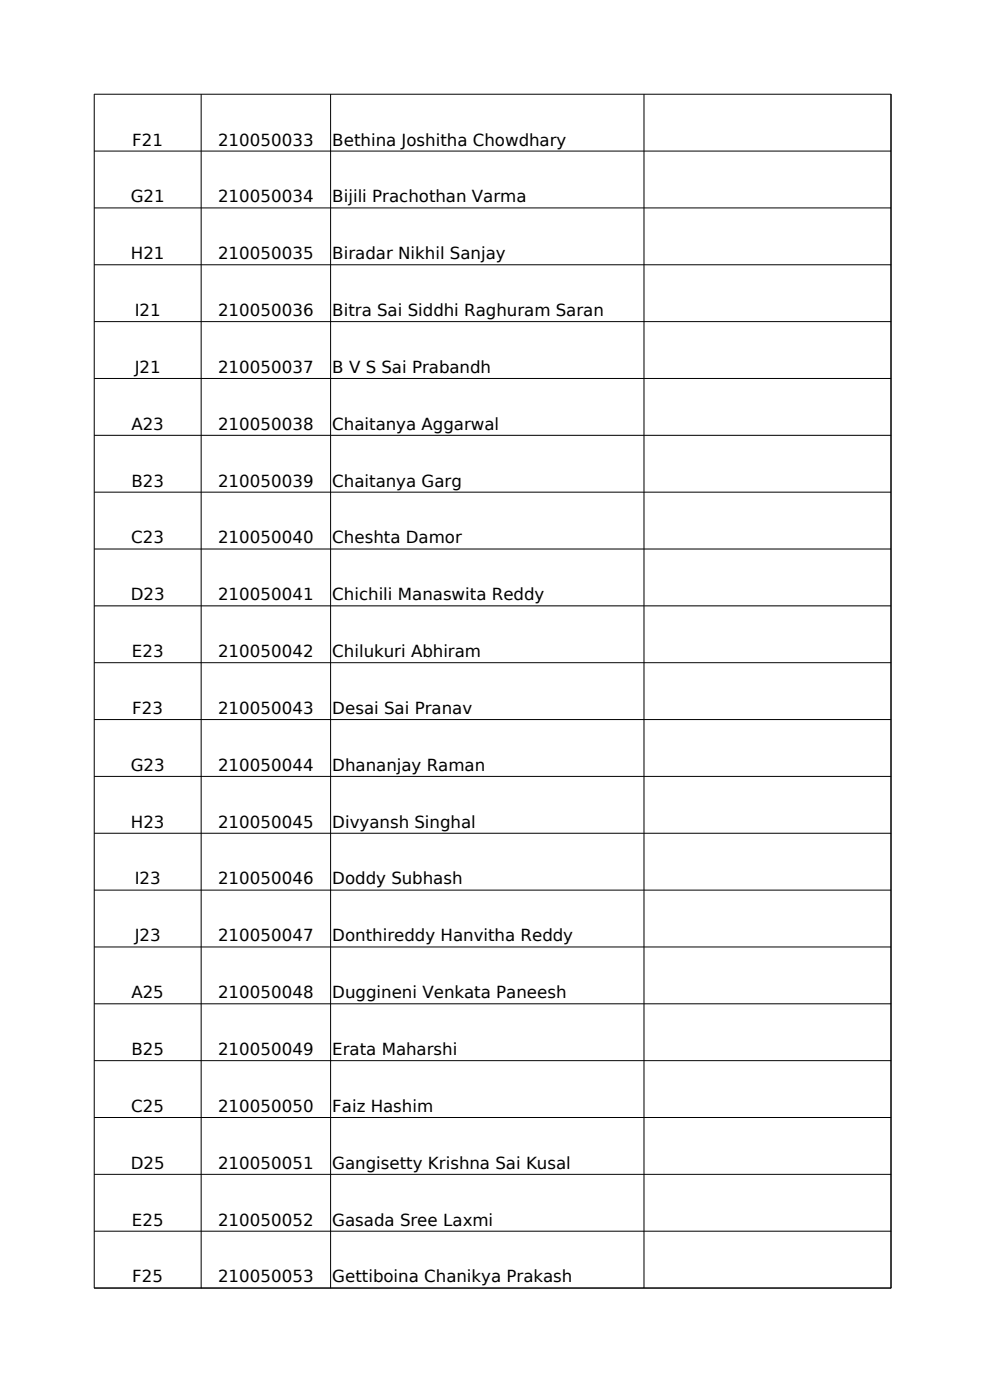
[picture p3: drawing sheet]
<svg xmlns="http://www.w3.org/2000/svg" width="210mm" height="297mm" viewBox="0 0 210 297" stroke-linecap="round" stroke-linejoin="round" font-family="sans-serif">
<defs><g id="words">
<g font-size="3.5">
<text x="28.1" y="30.9">F21</text>
<text x="46.2" y="30.9">210050033</text>
<text x="70.5" y="30.9">Bethina Joshitha Chowdhary</text>
<text x="27.7" y="42.9">G21</text>
<text x="46.2" y="42.9">210050034</text>
<text x="70.5" y="42.9">Bijili Prachothan Varma</text>
<text x="27.8" y="55">H21</text>
<text x="46.2" y="55">210050035</text>
<text x="70.5" y="55">Biradar Nikhil Sanjay</text>
<text x="28.6" y="67">I21</text>
<text x="46.2" y="67">210050036</text>
<text x="70.5" y="67">Bitra Sai Siddhi Raghuram Saran</text>
<text x="28.6" y="79.1">J21</text>
<text x="46.2" y="79.1">210050037</text>
<text x="70.5" y="79.1">B V S Sai Prabandh</text>
<text x="27.9" y="91.2">A23</text>
<text x="46.2" y="91.2">210050038</text>
<text x="70.5" y="91.2">Chaitanya Aggarwal</text>
<text x="27.9" y="103.2">B23</text>
<text x="46.2" y="103.2">210050039</text>
<text x="70.5" y="103.2">Chaitanya Garg</text>
<text x="27.8" y="115.3">C23</text>
<text x="46.2" y="115.3">210050040</text>
<text x="70.5" y="115.3">Cheshta Damor</text>
<text x="27.7" y="127.4">D23</text>
<text x="46.2" y="127.4">210050041</text>
<text x="70.5" y="127.4">Chichili Manaswita Reddy</text>
<text x="28" y="139.4">E23</text>
<text x="46.2" y="139.4">210050042</text>
<text x="70.5" y="139.4">Chilukuri Abhiram</text>
<text x="28.1" y="151.5">F23</text>
<text x="46.2" y="151.5">210050043</text>
<text x="70.5" y="151.5">Desai Sai Pranav</text>
<text x="27.7" y="163.5">G23</text>
<text x="46.2" y="163.5">210050044</text>
<text x="70.5" y="163.5">Dhananjay Raman</text>
<text x="27.8" y="175.6">H23</text>
<text x="46.2" y="175.6">210050045</text>
<text x="70.5" y="175.6">Divyansh Singhal</text>
<text x="28.6" y="187.6">I23</text>
<text x="46.2" y="187.6">210050046</text>
<text x="70.5" y="187.6">Doddy Subhash</text>
<text x="28.6" y="199.7">J23</text>
<text x="46.2" y="199.7">210050047</text>
<text x="70.5" y="199.7">Donthireddy Hanvitha Reddy</text>
<text x="27.9" y="211.8">A25</text>
<text x="46.2" y="211.8">210050048</text>
<text x="70.5" y="211.8">Duggineni Venkata Paneesh</text>
<text x="27.9" y="223.8">B25</text>
<text x="46.2" y="223.8">210050049</text>
<text x="70.5" y="223.8">Erata Maharshi</text>
<text x="27.8" y="235.9">C25</text>
<text x="46.2" y="235.9">210050050</text>
<text x="70.5" y="235.9">Faiz Hashim</text>
<text x="27.7" y="247.9">D25</text>
<text x="46.2" y="247.9">210050051</text>
<text x="70.5" y="247.9">Gangisetty Krishna Sai Kusal</text>
<text x="28" y="260">E25</text>
<text x="46.2" y="260">210050052</text>
<text x="70.5" y="260">Gasada Sree Laxmi</text>
<text x="28.1" y="272.1">F25</text>
<text x="46.2" y="272.1">210050053</text>
<text x="70.5" y="272.1">Gettiboina Chanikya Prakash</text>
</g>
</g></defs>
<g fill="none" stroke="#000" stroke-width=".21">
<path d="M42.7 20v253.3M70.1 20v253.3M136.6 20v253.3M20 32.1h169M20 44.1h169M20 56.2h169M20 68.2h169M20 80.3h169M20 92.4h169M20 104.4h169M20 116.5h169M20 128.5h169"/>
<path d="M20 140.6h169M20 152.7h169M20 164.7h169M20 176.8h169M20 188.8h169M20 200.9h169M20 213h169M20 225h169M20 237.1h169M20 249.1h169M20 261.2h169M20 273.3h169"/>
<path d="M20 273.3v-253.3h169v253.3"/>
</g>
<use href="#words"/>
</svg>
